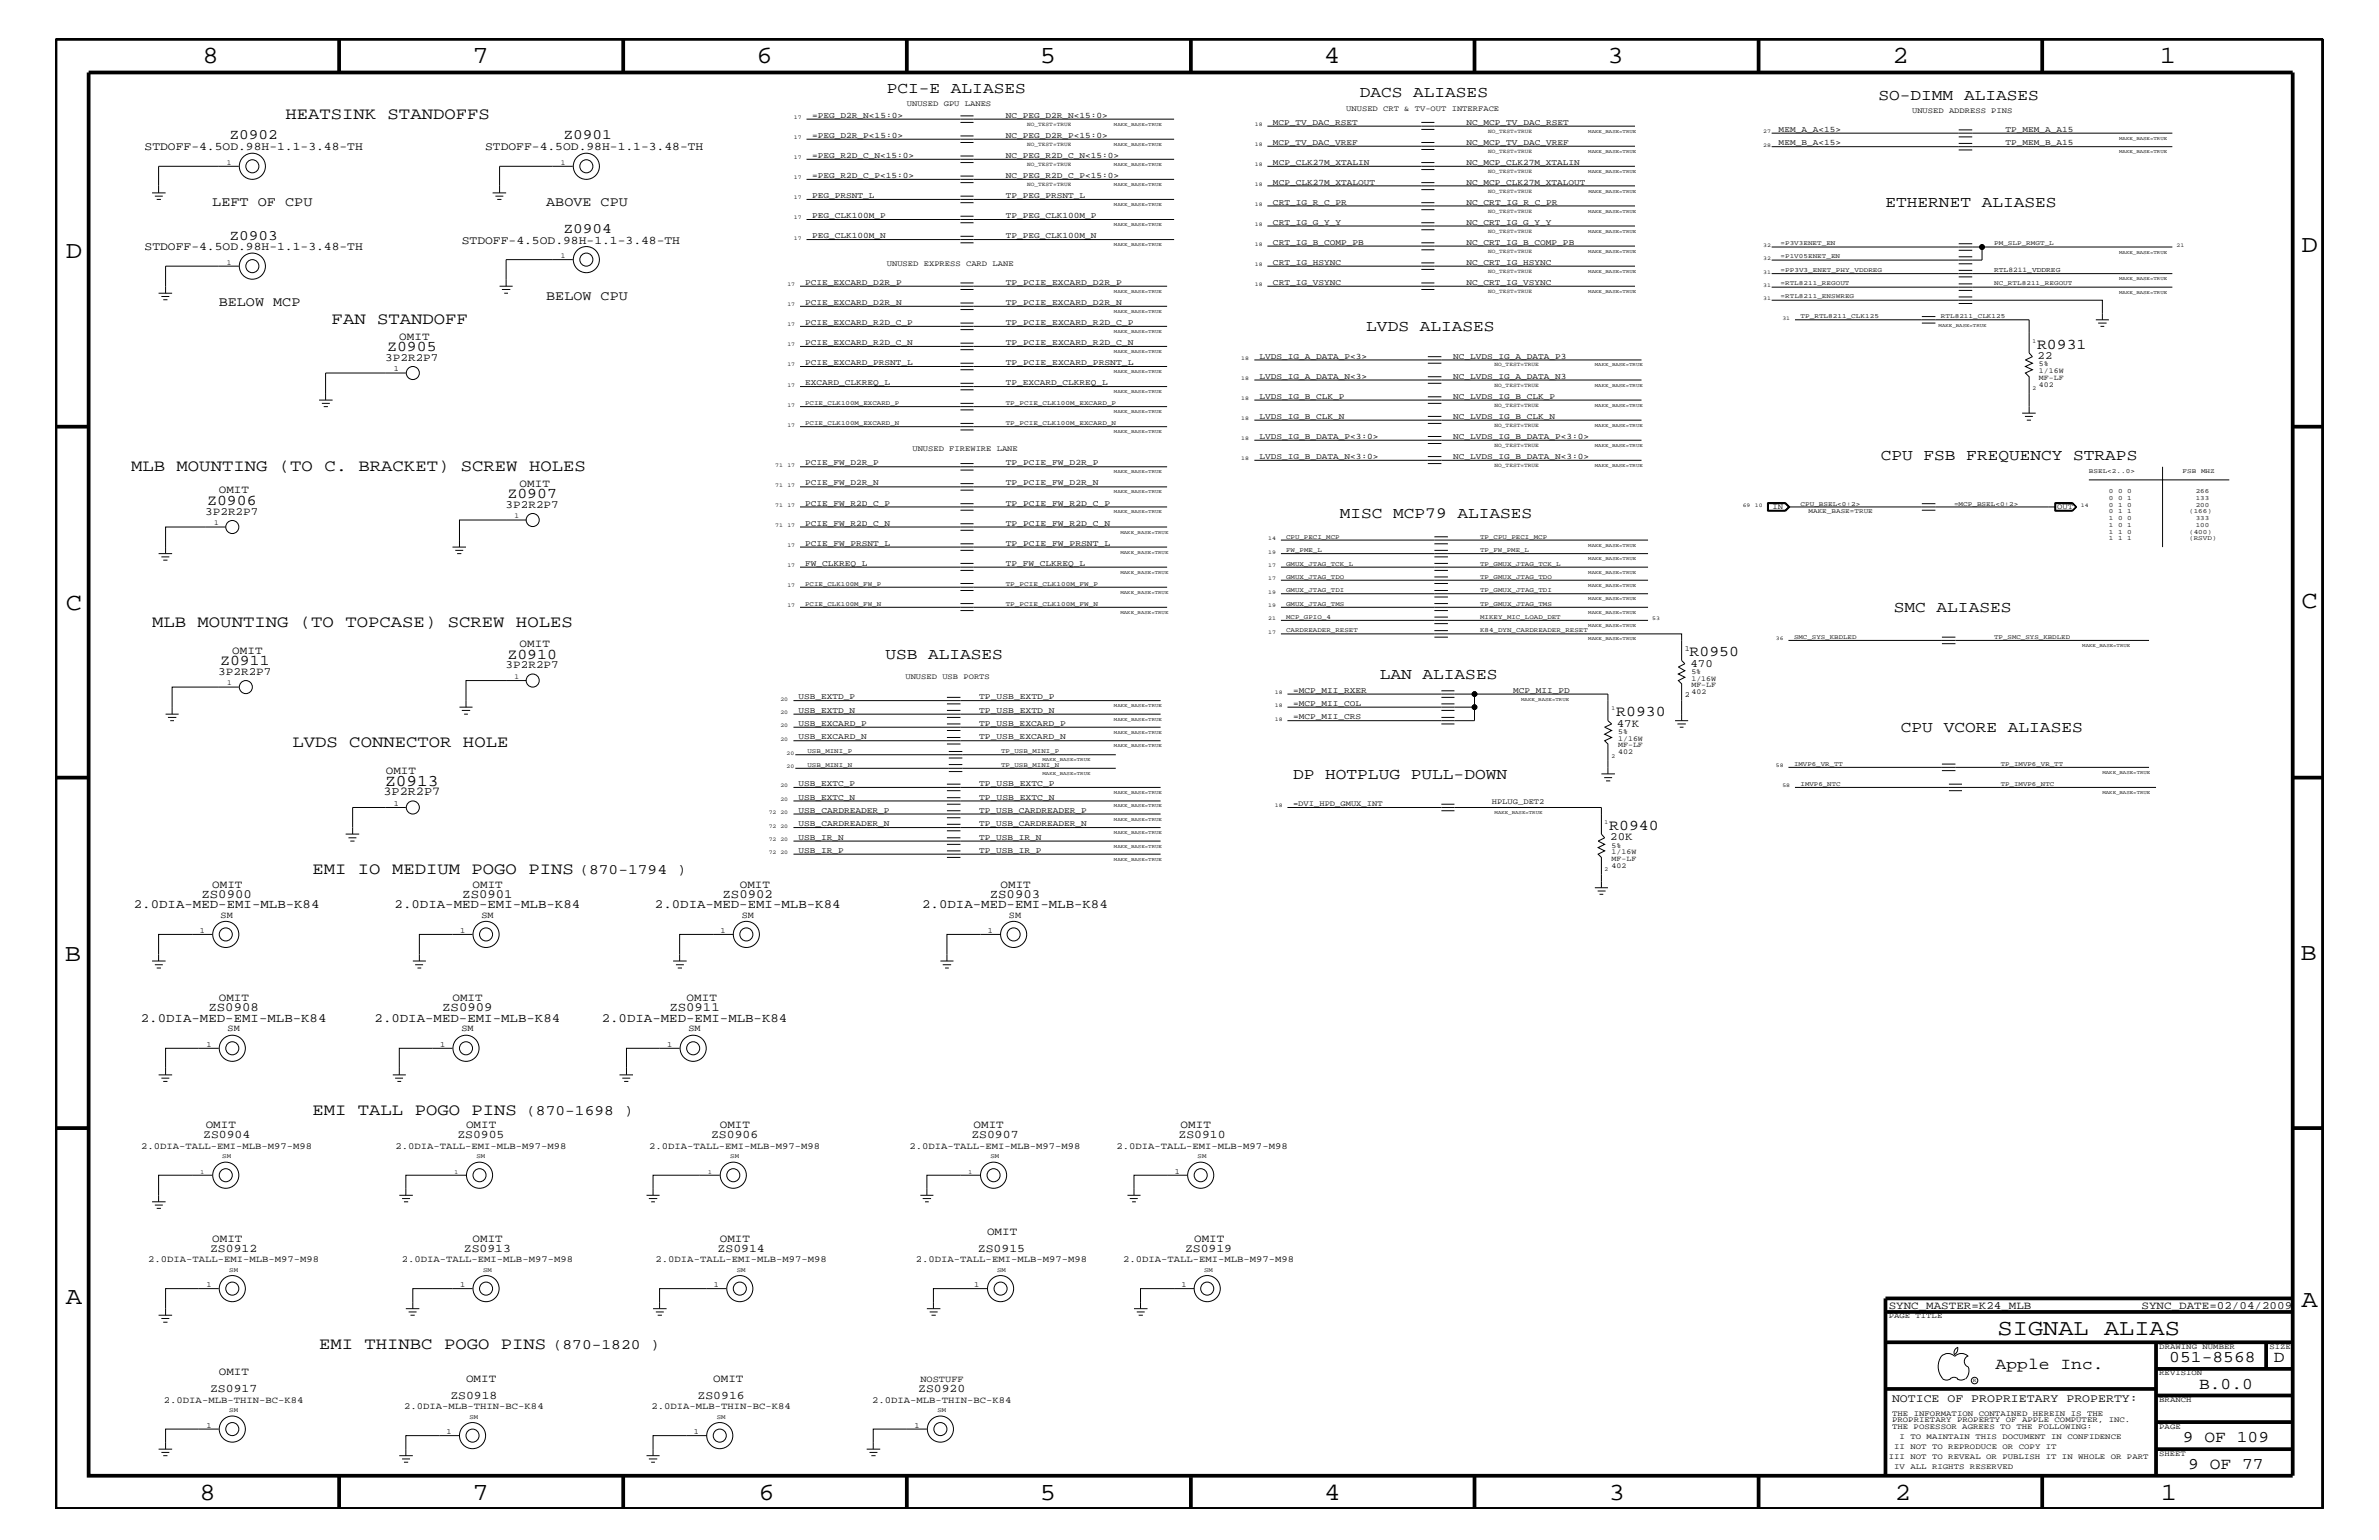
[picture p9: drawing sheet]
<svg xmlns="http://www.w3.org/2000/svg" width="432mm" height="279mm" viewBox="0 0 432 279" stroke-linecap="round" stroke-linejoin="round" font-family="sans-serif">
<defs><g id="words">
<g font-size="4.5">
<text x="36.7" y="11.5">8</text>
<text x="85.8" y="11.5">7</text>
<text x="137.3" y="11.5">6</text>
<text x="188.7" y="11.5">5</text>
<text x="240.3" y="11.5">4</text>
<text x="291.8" y="11.5">3</text>
<text x="343.5" y="11.5">2</text>
<text x="392" y="11.5">1</text>
<text x="11.9" y="46.8">D</text>
<text x="417.7" y="45.7">D</text>
<text x="11.9" y="110.6">C</text>
<text x="417.7" y="110.3">C</text>
<text x="11.8" y="174.3">B</text>
<text x="417.6" y="174.2">B</text>
<text x="11.9" y="236.7">A</text>
<text x="417.7" y="237.1">A</text>
<text x="36.2" y="272.1">8</text>
<text x="85.8" y="272.1">7</text>
<text x="137.7" y="272.1">6</text>
<text x="188.7" y="272.1">5</text>
<text x="240.4" y="272.1">4</text>
<text x="292" y="272.1">3</text>
<text x="343.9" y="272.1">2</text>
<text x="392.2" y="272.1">1</text>
</g>
<text font-size="4.1" x="362.6" y="242.3">SIGNAL ALIAS</text>
<g font-size="3">
<text x="51.8" y="21.6">HEATSINK STANDOFFS</text>
<text x="60.2" y="58.7">FAN STANDOFF</text>
<text x="23.8" y="85.4">MLB MOUNTING (TO C. BRACKET) SCREW HOLES</text>
<text x="27.6" y="113.7">MLB MOUNTING (TO TOPCASE) SCREW HOLES</text>
<text x="53.1" y="135.6">LVDS CONNECTOR HOLE</text>
<text x="69.9" y="142.5">Z0913</text>
<text x="56.7" y="158.6">EMI IO MEDIUM POGO PINS</text>
<text x="56.7" y="202.3">EMI TALL POGO PINS</text>
<text x="57.9" y="244.7">EMI THINBC POGO PINS</text>
<text x="362.2" y="248.4">Apple Inc.</text>
<text x="393.7" y="247.1">051-8568</text>
<text x="399.2" y="252">B.0.0</text>
<text x="412.7" y="247.1">D</text>
<text x="396.2" y="261.6">9 OF 109</text>
<text x="397.2" y="266.6">9 OF 77</text>
</g>
<g font-size="2.9">
<text x="161" y="16.8">PCI-E ALIASES</text>
<text x="246.8" y="17.6">DACS ALIASES</text>
<text x="341" y="18.1">SO-DIMM ALIASES</text>
<text x="342.2" y="37.5">ETHERNET ALIASES</text>
<text x="248" y="60.1">LVDS ALIASES</text>
<text x="341.4" y="83.5">CPU FSB FREQUENCY STRAPS</text>
<text x="243.2" y="94">MISC MCP79 ALIASES</text>
<text x="343.7" y="111">SMC ALIASES</text>
<text x="160.7" y="119.5">USB ALIASES</text>
<text x="250.4" y="123.1">LAN ALIASES</text>
<text x="345" y="132.8">CPU VCORE ALIASES</text>
<text x="234.7" y="141.3">DP HOTPLUG PULL-DOWN</text>
</g>
<g font-size="2.7">
<text x="70.3" y="63.7">Z0905</text>
<text x="369.7" y="63.4">R0931</text>
<text x="37.6" y="91.6">Z0906</text>
<text x="92.1" y="90.4">Z0907</text>
<text x="92.1" y="119.5">Z0910</text>
<text x="306.7" y="119.1">R0950</text>
<text x="40" y="120.7">Z0911</text>
<text x="293.4" y="130">R0930</text>
<text x="292.1" y="150.7">R0940</text>
</g>
<g font-size="2.6">
<text x="41.7" y="25.3">Z0902</text>
<text x="102.3" y="25.3">Z0901</text>
<text x="41.7" y="43.5">Z0903</text>
<text x="102.3" y="42.3">Z0904</text>
<text x="105.2" y="158.6">(870-1794 )</text>
<text x="95.5" y="202.3">(870-1698 )</text>
<text x="100.3" y="244.7">(870-1820 )</text>
</g>
<g font-size="2.5">
<text x="38.5" y="37.4">LEFT OF CPU</text>
<text x="99.1" y="37.4">ABOVE CPU</text>
<text x="39.7" y="55.6">BELOW MCP</text>
<text x="99.1" y="54.4">BELOW CPU</text>
</g>
<g font-size="2.3">
<text x="24.3" y="164.8">2.0DIA-MED-EMI-MLB-K84</text>
<text x="36.6" y="162.8">ZS0900</text>
<text x="71.6" y="164.8">2.0DIA-MED-EMI-MLB-K84</text>
<text x="83.9" y="162.8">ZS0901</text>
<text x="118.9" y="164.8">2.0DIA-MED-EMI-MLB-K84</text>
<text x="131.1" y="162.8">ZS0902</text>
<text x="167.4" y="164.8">2.0DIA-MED-EMI-MLB-K84</text>
<text x="179.7" y="162.8">ZS0903</text>
<text x="25.6" y="185.4">2.0DIA-MED-EMI-MLB-K84</text>
<text x="37.8" y="183.5">ZS0908</text>
<text x="68" y="185.4">2.0DIA-MED-EMI-MLB-K84</text>
<text x="80.3" y="183.5">ZS0909</text>
<text x="109.2" y="185.4">2.0DIA-MED-EMI-MLB-K84</text>
<text x="121.5" y="183.5">ZS0911</text>
</g>
<text font-size="2.2" x="69.6" y="144.3">3P2R2P7</text>
<g font-size="2.1">
<text x="26.2" y="27.2">STDOFF-4.5OD.98H-1.1-3.48-TH</text>
<text x="88.1" y="27.2">STDOFF-4.5OD.98H-1.1-3.48-TH</text>
<text x="26.2" y="45.4">STDOFF-4.5OD.98H-1.1-3.48-TH</text>
<text x="83.8" y="44.2">STDOFF-4.5OD.98H-1.1-3.48-TH</text>
<text x="36.9" y="206.5">ZS0904</text>
<text x="83" y="206.5">ZS0905</text>
<text x="129.1" y="206.5">ZS0906</text>
<text x="176.3" y="206.5">ZS0907</text>
<text x="213.9" y="206.5">ZS0910</text>
<text x="38.1" y="227.1">ZS0912</text>
<text x="84.2" y="227.1">ZS0913</text>
<text x="130.3" y="227.1">ZS0914</text>
<text x="177.5" y="227.1">ZS0915</text>
<text x="215.1" y="227.1">ZS0919</text>
<text x="38.1" y="252.6">ZS0917</text>
<text x="81.7" y="253.8">ZS0918</text>
<text x="126.6" y="253.8">ZS0916</text>
<text x="166.7" y="252.6">ZS0920</text>
<text x="343.4" y="254.4">NOTICE OF PROPRIETARY PROPERTY:</text>
</g>
<g font-size="2">
<text x="69.9" y="65.6">3P2R2P7</text>
<text x="72.5" y="61.7">OMIT</text>
<text x="369.8" y="65.1">22</text>
<text x="39.7" y="89.5">OMIT</text>
<text x="94.3" y="88.3">OMIT</text>
<text x="37.3" y="93.4">3P2R2P7</text>
<text x="91.8" y="92.2">3P2R2P7</text>
<text x="42.2" y="118.6">OMIT</text>
<text x="94.3" y="117.4">OMIT</text>
<text x="39.6" y="122.5">3P2R2P7</text>
<text x="91.8" y="121.3">3P2R2P7</text>
<text x="306.8" y="120.9">470</text>
<text x="293.5" y="131.9">47K</text>
<text x="70" y="140.4">OMIT</text>
<text x="292.3" y="152.4">20K</text>
<text x="38.5" y="161.1">OMIT</text>
<text x="85.8" y="161.1">OMIT</text>
<text x="134.3" y="161.1">OMIT</text>
<text x="181.6" y="161.1">OMIT</text>
<text x="39.7" y="181.6">OMIT</text>
<text x="82.1" y="181.6">OMIT</text>
<text x="124.6" y="181.6">OMIT</text>
<text x="37.3" y="204.7">OMIT</text>
<text x="84.6" y="204.7">OMIT</text>
<text x="130.6" y="204.7">OMIT</text>
<text x="176.7" y="204.7">OMIT</text>
<text x="214.3" y="204.7">OMIT</text>
<text x="38.5" y="225.3">OMIT</text>
<text x="85.8" y="225.3">OMIT</text>
<text x="130.6" y="225.3">OMIT</text>
<text x="179.2" y="224.1">OMIT</text>
<text x="216.7" y="225.3">OMIT</text>
<text x="342.8" y="237.4">SYNC_MASTER=K24_MLB</text>
<text x="388.7" y="237.4">SYNC_DATE=02/04/2009</text>
<text x="39.7" y="249.5">OMIT</text>
<text x="84.6" y="250.7">OMIT</text>
<text x="129.5" y="250.7">OMIT</text>
</g>
<g font-size="1.7">
<text x="40" y="166.5">SM</text>
<text x="87.4" y="166.5">SM</text>
<text x="134.6" y="166.5">SM</text>
<text x="183.1" y="166.5">SM</text>
<text x="41.3" y="187.1">SM</text>
<text x="83.7" y="187.1">SM</text>
<text x="125" y="187.1">SM</text>
<text x="25.6" y="208.5">2.0DIA-TALL-EMI-MLB-M97-M98</text>
<text x="71.8" y="208.5">2.0DIA-TALL-EMI-MLB-M97-M98</text>
<text x="117.8" y="208.5">2.0DIA-TALL-EMI-MLB-M97-M98</text>
<text x="165.1" y="208.5">2.0DIA-TALL-EMI-MLB-M97-M98</text>
<text x="202.6" y="208.5">2.0DIA-TALL-EMI-MLB-M97-M98</text>
<text x="26.9" y="229.1">2.0DIA-TALL-EMI-MLB-M97-M98</text>
<text x="72.9" y="229.1">2.0DIA-TALL-EMI-MLB-M97-M98</text>
<text x="119" y="229.1">2.0DIA-TALL-EMI-MLB-M97-M98</text>
<text x="166.2" y="229.1">2.0DIA-TALL-EMI-MLB-M97-M98</text>
<text x="203.8" y="229.1">2.0DIA-TALL-EMI-MLB-M97-M98</text>
<text x="167" y="250.7">NOSTUFF</text>
<text x="29.8" y="254.5">2.0DIA-MLB-THIN-BC-K84</text>
<text x="73.4" y="255.7">2.0DIA-MLB-THIN-BC-K84</text>
<text x="118.2" y="255.7">2.0DIA-MLB-THIN-BC-K84</text>
<text x="158.3" y="254.5">2.0DIA-MLB-THIN-BC-K84</text>
</g>
<g font-size="1.5">
<text x="147.4" y="21.4">=PEG_D2R_N&lt;15:0&gt;</text>
<text x="182.5" y="21.4">NC_PEG_D2R_N&lt;15:0&gt;</text>
<text x="231.1" y="22.6">MCP_TV_DAC_RSET</text>
<text x="266.2" y="22.6">NC_MCP_TV_DAC_RSET</text>
<text x="322.8" y="24">MEM_A_A&lt;15&gt;</text>
<text x="364" y="24">TP_MEM_A_A15</text>
<text x="147.4" y="25">=PEG_D2R_P&lt;15:0&gt;</text>
<text x="147.4" y="28.6">=PEG_R2D_C_N&lt;15:0&gt;</text>
<text x="182.5" y="28.6">NC_PEG_R2D_C_N&lt;15:0&gt;</text>
<text x="182.5" y="25">NC_PEG_D2R_P&lt;15:0&gt;</text>
<text x="231.1" y="26.3">MCP_TV_DAC_VREF</text>
<text x="231.1" y="29.9">MCP_CLK27M_XTALIN</text>
<text x="266.2" y="29.9">NC_MCP_CLK27M_XTALIN</text>
<text x="266.2" y="26.3">NC_MCP_TV_DAC_VREF</text>
<text x="322.8" y="26.4">MEM_B_A&lt;15&gt;</text>
<text x="364" y="26.4">TP_MEM_B_A15</text>
<text x="147.4" y="32.3">=PEG_R2D_C_P&lt;15:0&gt;</text>
<text x="147.4" y="35.9">PEG_PRSNT_L</text>
<text x="182.5" y="32.3">NC_PEG_R2D_C_P&lt;15:0&gt;</text>
<text x="182.5" y="35.9">TP_PEG_PRSNT_L</text>
<text x="231.1" y="33.6">MCP_CLK27M_XTALOUT</text>
<text x="266.2" y="33.6">NC_MCP_CLK27M_XTALOUT</text>
<text x="147.4" y="39.6">PEG_CLK100M_P</text>
<text x="182.5" y="39.6">TP_PEG_CLK100M_P</text>
<text x="231.1" y="40.8">CRT_IG_G_Y_Y</text>
<text x="231.1" y="37.2">CRT_IG_R_C_PR</text>
<text x="266.2" y="37.2">NC_CRT_IG_R_C_PR</text>
<text x="266.2" y="40.8">NC_CRT_IG_G_Y_Y</text>
<text x="147.4" y="43.2">PEG_CLK100M_N</text>
<text x="182.5" y="43.2">TP_PEG_CLK100M_N</text>
<text x="231.1" y="44.4">CRT_IG_B_COMP_PB</text>
<text x="266.2" y="44.4">NC_CRT_IG_B_COMP_PB</text>
<text x="146.1" y="51.7">PCIE_EXCARD_D2R_P</text>
<text x="182.5" y="51.7">TP_PCIE_EXCARD_D2R_P</text>
<text x="231.1" y="48">CRT_IG_HSYNC</text>
<text x="231.1" y="51.7">CRT_IG_VSYNC</text>
<text x="266.2" y="51.7">NC_CRT_IG_VSYNC</text>
<text x="266.2" y="48">NC_CRT_IG_HSYNC</text>
<text x="146.1" y="55.3">PCIE_EXCARD_D2R_N</text>
<text x="146.1" y="59">PCIE_EXCARD_R2D_C_P</text>
<text x="182.5" y="55.3">TP_PCIE_EXCARD_D2R_N</text>
<text x="182.5" y="59">TP_PCIE_EXCARD_R2D_C_P</text>
<text x="146.1" y="62.6">PCIE_EXCARD_R2D_C_N</text>
<text x="182.5" y="62.6">TP_PCIE_EXCARD_R2D_C_N</text>
<text x="228.6" y="65.1">LVDS_IG_A_DATA_P&lt;3&gt;</text>
<text x="263.7" y="65.1">NC_LVDS_IG_A_DATA_P3</text>
<text x="146.1" y="69.9">EXCARD_CLKREQ_L</text>
<text x="146.1" y="66.2">PCIE_EXCARD_PRSNT_L</text>
<text x="182.5" y="69.9">TP_EXCARD_CLKREQ_L</text>
<text x="182.5" y="66.2">TP_PCIE_EXCARD_PRSNT_L</text>
<text x="228.6" y="68.7">LVDS_IG_A_DATA_N&lt;3&gt;</text>
<text x="263.7" y="68.7">NC_LVDS_IG_A_DATA_N3</text>
<text x="228.6" y="72.3">LVDS_IG_B_CLK_P</text>
<text x="228.6" y="76">LVDS_IG_B_CLK_N</text>
<text x="263.7" y="76">NC_LVDS_IG_B_CLK_N</text>
<text x="263.7" y="72.3">NC_LVDS_IG_B_CLK_P</text>
<text x="228.6" y="79.6">LVDS_IG_B_DATA_P&lt;3:0&gt;</text>
<text x="228.6" y="83.3">LVDS_IG_B_DATA_N&lt;3:0&gt;</text>
<text x="263.7" y="79.6">NC_LVDS_IG_B_DATA_P&lt;3:0&gt;</text>
<text x="263.7" y="83.3">NC_LVDS_IG_B_DATA_N&lt;3:0&gt;</text>
<text x="146.1" y="84.4">PCIE_FW_D2R_P</text>
<text x="146.1" y="88.1">PCIE_FW_D2R_N</text>
<text x="182.5" y="88.1">TP_PCIE_FW_D2R_N</text>
<text x="182.5" y="84.4">TP_PCIE_FW_D2R_P</text>
<text x="146.1" y="91.7">PCIE_FW_R2D_C_P</text>
<text x="146.1" y="95.4">PCIE_FW_R2D_C_N</text>
<text x="182.5" y="91.7">TP_PCIE_FW_R2D_C_P</text>
<text x="182.5" y="95.4">TP_PCIE_FW_R2D_C_N</text>
<text x="146.1" y="99">PCIE_FW_PRSNT_L</text>
<text x="182.5" y="99">TP_PCIE_FW_PRSNT_L</text>
<text x="146.1" y="102.6">FW_CLKREQ_L</text>
<text x="182.5" y="102.6">TP_FW_CLKREQ_L</text>
<text x="234.7" y="125.7">=MCP_MII_RXER</text>
<text x="274.7" y="125.7">MCP_MII_PD</text>
<text x="144.9" y="126.9">USB_EXTD_P</text>
<text x="144.9" y="131.7">USB_EXCARD_P</text>
<text x="144.9" y="129.3">USB_EXTD_N</text>
<text x="177.7" y="129.3">TP_USB_EXTD_N</text>
<text x="177.7" y="131.7">TP_USB_EXCARD_P</text>
<text x="177.7" y="126.9">TP_USB_EXTD_P</text>
<text x="234.7" y="128">=MCP_MII_COL</text>
<text x="234.7" y="130.5">=MCP_MII_CRS</text>
<text x="144.9" y="134.1">USB_EXCARD_N</text>
<text x="177.7" y="134.1">TP_USB_EXCARD_N</text>
<text x="144.9" y="142.6">USB_EXTC_P</text>
<text x="177.7" y="142.6">TP_USB_EXTC_P</text>
<text x="144.9" y="147.5">USB_CARDREADER_P</text>
<text x="144.9" y="145.1">USB_EXTC_N</text>
<text x="144.9" y="149.9">USB_CARDREADER_N</text>
<text x="177.7" y="147.5">TP_USB_CARDREADER_P</text>
<text x="177.7" y="149.9">TP_USB_CARDREADER_N</text>
<text x="177.7" y="145.1">TP_USB_EXTC_N</text>
<text x="144.9" y="152.3">USB_IR_N</text>
<text x="144.9" y="154.7">USB_IR_P</text>
<text x="177.7" y="154.7">TP_USB_IR_P</text>
<text x="177.7" y="152.3">TP_USB_IR_N</text>
</g>
<g font-size="1.4">
<text x="164.6" y="19.2">UNUSED GPU LANES</text>
<text x="244.3" y="20.1">UNUSED CRT &amp; TV-OUT INTERFACE</text>
<text x="347" y="20.5">UNUSED ADDRESS PINS</text>
<text x="41.1" y="29.9">1</text>
<text x="101.8" y="29.9">1</text>
<text x="101.8" y="46.8">1</text>
<text x="41.1" y="48">1</text>
<text x="161" y="48.3">UNUSED EXPRESS CARD LANE</text>
<text x="71.5" y="67.3">1</text>
<text x="370.1" y="70.1">402</text>
<text x="370.1" y="68.9">MF-LF</text>
<text x="370.1" y="66.5">5%</text>
<text x="370.1" y="67.7">1/16W</text>
<text x="165.6" y="81.9">UNUSED FIREWIRE LANE</text>
<text x="38.9" y="95.2">1</text>
<text x="93.4" y="94">1</text>
<text x="321.7" y="92.3">IN</text>
<text x="373.4" y="92.3">OUT</text>
<text x="305.8" y="118.1">1</text>
<text x="41.2" y="124.3">1</text>
<text x="93.4" y="123.1">1</text>
<text x="164.3" y="123.1">UNUSED USB PORTS</text>
<text x="307" y="124.7">MF-LF</text>
<text x="307" y="122.3">5%</text>
<text x="307" y="123.5">1/16W</text>
<text x="307" y="125.9">402</text>
<text x="305.8" y="126.5">2</text>
<text x="293.7" y="135.6">MF-LF</text>
<text x="293.7" y="133.2">5%</text>
<text x="293.7" y="134.4">1/16W</text>
<text x="293.7" y="136.8">402</text>
<text x="71.5" y="146.2">1</text>
<text x="234.7" y="146.2">=DVI_HPD_GMUX_INT</text>
<text x="270.8" y="145.9">HPLUG_DET2</text>
<text x="292.5" y="155">1/16W</text>
<text x="292.5" y="153.8">5%</text>
<text x="292.5" y="157.4">402</text>
<text x="292.5" y="156.2">MF-LF</text>
<text x="36.3" y="169.3">1</text>
<text x="83.5" y="169.3">1</text>
<text x="130.8" y="169.3">1</text>
<text x="179.3" y="169.3">1</text>
<text x="37.5" y="189.9">1</text>
<text x="79.9" y="189.9">1</text>
<text x="121.1" y="189.9">1</text>
<text x="213.2" y="213">1</text>
<text x="37.5" y="233.5">1</text>
<text x="83.5" y="233.5">1</text>
<text x="129.6" y="233.5">1</text>
<text x="176.8" y="233.5">1</text>
<text x="214.4" y="233.5">1</text>
<text x="342.8" y="239.2">PAGE TITLE</text>
<text x="391.9" y="244.7">DRAWING NUMBER</text>
<text x="411.9" y="244.7">SIZE</text>
<text x="391.9" y="249.5">REVISION</text>
<text x="343.4" y="256.8">THE INFORMATION CONTAINED HEREIN IS THE</text>
<text x="391.9" y="254.4">BRANCH</text>
<text x="37.5" y="259">1</text>
<text x="81.1" y="260.2">1</text>
<text x="125.9" y="260.2">1</text>
<text x="166" y="259">1</text>
<text x="343.4" y="259.3">THE POSESSOR AGREES TO THE FOLLOWING:</text>
<text x="343.4" y="258">PROPRIETARY PROPERTY OF APPLE COMPUTER, INC.</text>
<text x="343.8" y="262.9">II NOT TO REPRODUCE OR COPY IT</text>
<text x="344.8" y="261.1">I TO MAINTAIN THIS DOCUMENT IN CONFIDENCE</text>
<text x="391.9" y="259.3">PAGE</text>
<text x="342.8" y="264.7">III NOT TO REVEAL OR PUBLISH IT IN WHOLE OR PART</text>
<text x="343.8" y="266.6">IV ALL RIGHTS RESERVED</text>
<text x="391.9" y="264.1">SHEET</text>
</g>
<text font-size="1.3" x="361.9" y="49.3">RTL8211_VDDREG</text>
<g font-size="1.2">
<text x="323.2" y="44.4">=P3V3ENET_EN</text>
<text x="323.2" y="46.8">=P1V05ENET_EN</text>
<text x="361.9" y="44.4">PM_SLP_RMGT_L</text>
<text x="323.2" y="49.3">=PP3V3_ENET_PHY_VDDREG</text>
<text x="323.2" y="51.7">=RTL8211_REGOUT</text>
<text x="361.9" y="51.7">NC_RTL8211_REGOUT</text>
<text x="323.2" y="54.1">=RTL8211_ENSWREG</text>
<text x="326.8" y="57.8">TP_RTL8211_CLK125</text>
<text x="352.3" y="57.8">RTL8211_CLK125</text>
<text x="146.1" y="77.2">PCIE_CLK100M_EXCARD_N</text>
<text x="146.1" y="73.5">PCIE_CLK100M_EXCARD_P</text>
<text x="182.5" y="77.2">TP_PCIE_CLK100M_EXCARD_N</text>
<text x="182.5" y="73.5">TP_PCIE_CLK100M_EXCARD_P</text>
<text x="379.1" y="85.9">BSEL&lt;2..0&gt;</text>
<text x="382.8" y="89.5">0</text>
<text x="384.4" y="89.5">0</text>
<text x="386.1" y="89.5">0</text>
<text x="396.2" y="85.9">FSB</text>
<text x="398.5" y="89.5">266</text>
<text x="399.5" y="85.9">MHZ</text>
<text x="326.8" y="91.7">CPU_BSEL&lt;0:2&gt;</text>
<text x="328.3" y="93.2">MAKE_BASE=TRUE</text>
<text x="354.7" y="91.7">=MCP_BSEL&lt;0:2&gt;</text>
<text x="382.8" y="95.6">1</text>
<text x="382.8" y="94.3">1</text>
<text x="382.8" y="93.2">0</text>
<text x="382.8" y="92">0</text>
<text x="382.8" y="90.7">0</text>
<text x="384.4" y="95.6">0</text>
<text x="384.4" y="94.3">0</text>
<text x="384.4" y="93.2">1</text>
<text x="384.4" y="92">1</text>
<text x="384.4" y="90.7">0</text>
<text x="386.1" y="95.6">1</text>
<text x="386.1" y="94.3">0</text>
<text x="386.1" y="93.2">1</text>
<text x="386.1" y="92">0</text>
<text x="386.1" y="90.7">1</text>
<text x="397.3" y="93.2">(166)</text>
<text x="398.5" y="92">200</text>
<text x="398.5" y="94.3">333</text>
<text x="398.5" y="90.7">133</text>
<text x="398.5" y="95.6">100</text>
<text x="233.4" y="100.2">FW_PME_L</text>
<text x="233.4" y="97.7">CPU_PECI_MCP</text>
<text x="268.6" y="100.2">TP_FW_PME_L</text>
<text x="268.6" y="97.7">TP_CPU_PECI_MCP</text>
<text x="382.8" y="96.8">1</text>
<text x="382.8" y="98">1</text>
<text x="384.4" y="96.8">1</text>
<text x="384.4" y="98">1</text>
<text x="386.1" y="96.8">0</text>
<text x="386.1" y="98">1</text>
<text x="397.3" y="96.8">(400)</text>
<text x="397.3" y="98">(RSVD)</text>
<text x="146.1" y="106.3">PCIE_CLK100M_FW_P</text>
<text x="182.5" y="106.3">TP_PCIE_CLK100M_FW_P</text>
<text x="233.4" y="102.6">GMUX_JTAG_TCK_L</text>
<text x="233.4" y="107.5">GMUX_JTAG_TDI</text>
<text x="233.4" y="105">GMUX_JTAG_TDO</text>
<text x="268.6" y="107.5">TP_GMUX_JTAG_TDI</text>
<text x="268.6" y="102.6">TP_GMUX_JTAG_TCK_L</text>
<text x="268.6" y="105">TP_GMUX_JTAG_TDO</text>
<text x="146.1" y="109.9">PCIE_CLK100M_FW_N</text>
<text x="182.5" y="109.9">TP_PCIE_CLK100M_FW_N</text>
<text x="233.4" y="109.9">GMUX_JTAG_TMS</text>
<text x="233.4" y="112.3">MCP_GPIO_4</text>
<text x="268.6" y="112.3">MIKEY_MIC_LOAD_DET</text>
<text x="268.6" y="109.9">TP_GMUX_JTAG_TMS</text>
<text x="233.4" y="114.8">CARDREADER_RESET</text>
<text x="268.6" y="114.8">K84_DYN_CARDREADER_RESET</text>
<text x="325.6" y="115.9">SMC_SYS_KBDLED</text>
<text x="361.9" y="115.9">TP_SMC_SYS_KBDLED</text>
<text x="146.6" y="136.7">USB_MINI_P</text>
<text x="181.7" y="136.7">TP_USB_MINI_P</text>
<text x="146.6" y="139.1">USB_MINI_N</text>
<text x="181.7" y="139.1">TP_USB_MINI_N</text>
<text x="325.6" y="139">IMVP6_VR_TT</text>
<text x="326.8" y="142.6">IMVP6_NTC</text>
<text x="363.1" y="142.6">TP_IMVP6_NTC</text>
<text x="363.1" y="139">TP_IMVP6_VR_TT</text>
<text x="40.3" y="210.2">SM</text>
<text x="86.5" y="210.2">SM</text>
<text x="132.5" y="210.2">SM</text>
<text x="179.8" y="210.2">SM</text>
<text x="217.4" y="210.2">SM</text>
<text x="41.6" y="230.7">SM</text>
<text x="87.7" y="230.7">SM</text>
<text x="133.7" y="230.7">SM</text>
<text x="181" y="230.7">SM</text>
<text x="218.6" y="230.7">SM</text>
<text x="41.6" y="256.2">SM</text>
<text x="85.2" y="257.4">SM</text>
<text x="130.1" y="257.4">SM</text>
<text x="170.1" y="256.2">SM</text>
</g>
<g font-size="1.1">
<text x="368.9" y="62.3">1</text>
<text x="368.9" y="70.7">2</text>
<text x="292.5" y="128.9">1</text>
<text x="292.5" y="137.4">2</text>
<text x="291.3" y="149.5">1</text>
<text x="291.3" y="158">2</text>
<text x="36.4" y="213">1</text>
<text x="82.5" y="213">1</text>
<text x="128.5" y="213">1</text>
<text x="175.8" y="213">1</text>
</g>
<g font-size="1">
<text x="144.1" y="21.6">17</text>
<text x="186.4" y="22.9">NO_TEST=TRUE</text>
<text x="227.8" y="22.9">18</text>
<text x="144.1" y="25.3">17</text>
<text x="144.1" y="28.9">17</text>
<text x="186.4" y="26.5">NO_TEST=TRUE</text>
<text x="227.8" y="26.5">18</text>
<text x="270.1" y="27.7">NO_TEST=TRUE</text>
<text x="270.1" y="24.1">NO_TEST=TRUE</text>
<text x="320" y="26.6">28</text>
<text x="320" y="24.2">27</text>
<text x="144.1" y="32.5">17</text>
<text x="186.4" y="33.7">NO_TEST=TRUE</text>
<text x="186.4" y="30.2">NO_TEST=TRUE</text>
<text x="227.8" y="33.7">18</text>
<text x="227.8" y="30.2">18</text>
<text x="270.1" y="35">NO_TEST=TRUE</text>
<text x="270.1" y="31.4">NO_TEST=TRUE</text>
<text x="144.1" y="39.8">17</text>
<text x="144.1" y="36.2">17</text>
<text x="227.8" y="41">18</text>
<text x="227.8" y="37.4">18</text>
<text x="270.1" y="38.6">NO_TEST=TRUE</text>
<text x="144.1" y="43.5">17</text>
<text x="227.8" y="44.6">18</text>
<text x="270.1" y="42.3">NO_TEST=TRUE</text>
<text x="270.1" y="45.9">NO_TEST=TRUE</text>
<text x="320" y="47.2">32</text>
<text x="320" y="44.8">32</text>
<text x="395.1" y="44.8">21</text>
<text x="142.9" y="51.9">17</text>
<text x="227.8" y="48.3">18</text>
<text x="227.8" y="51.9">18</text>
<text x="270.1" y="53.2">NO_TEST=TRUE</text>
<text x="270.1" y="49.6">NO_TEST=TRUE</text>
<text x="320" y="52.1">31</text>
<text x="320" y="49.6">31</text>
<text x="142.9" y="55.6">17</text>
<text x="142.9" y="59.2">17</text>
<text x="320" y="54.5">31</text>
<text x="323.5" y="58">31</text>
<text x="142.9" y="62.9">17</text>
<text x="225.3" y="65.3">18</text>
<text x="142.9" y="70.1">17</text>
<text x="142.9" y="66.5">17</text>
<text x="225.3" y="68.9">18</text>
<text x="271.3" y="70.1">NO_TEST=TRUE</text>
<text x="271.3" y="66.5">NO_TEST=TRUE</text>
<text x="142.9" y="77.4">17</text>
<text x="142.9" y="73.8">17</text>
<text x="225.3" y="72.6">18</text>
<text x="225.3" y="76.2">18</text>
<text x="271.3" y="77.4">NO_TEST=TRUE</text>
<text x="271.3" y="73.8">NO_TEST=TRUE</text>
<text x="225.3" y="79.9">18</text>
<text x="225.3" y="83.5">18</text>
<text x="271.3" y="81.1">NO_TEST=TRUE</text>
<text x="140.7" y="84.7">71</text>
<text x="140.7" y="88.3">71</text>
<text x="142.9" y="84.7">17</text>
<text x="142.9" y="88.3">17</text>
<text x="271.3" y="84.7">NO_TEST=TRUE</text>
<text x="140.7" y="92">71</text>
<text x="140.7" y="95.6">71</text>
<text x="142.9" y="92">17</text>
<text x="142.9" y="95.6">17</text>
<text x="316.3" y="92">69</text>
<text x="318.5" y="92">10</text>
<text x="377.7" y="92">14</text>
<text x="142.9" y="99.3">17</text>
<text x="230.2" y="100.4">19</text>
<text x="230.2" y="98">14</text>
<text x="142.9" y="106.5">17</text>
<text x="142.9" y="102.9">17</text>
<text x="230.2" y="107.7">19</text>
<text x="230.2" y="105.3">17</text>
<text x="230.2" y="102.9">17</text>
<text x="142.9" y="110.2">17</text>
<text x="230.2" y="110.2">19</text>
<text x="230.2" y="112.6">21</text>
<text x="299.9" y="112.6">53</text>
<text x="230.2" y="115">17</text>
<text x="322.3" y="116.2">36</text>
<text x="231.4" y="125.9">18</text>
<text x="141.6" y="127.1">20</text>
<text x="141.6" y="131.9">20</text>
<text x="141.6" y="129.6">20</text>
<text x="231.4" y="128.3">18</text>
<text x="231.4" y="130.8">18</text>
<text x="141.6" y="134.4">20</text>
<text x="142.7" y="136.9">20</text>
<text x="141.6" y="142.9">20</text>
<text x="142.7" y="139.4">20</text>
<text x="322.3" y="139.2">58</text>
<text x="323.5" y="142.9">58</text>
<text x="139.5" y="147.7">72 20</text>
<text x="141.6" y="145.3">20</text>
<text x="231.4" y="146.5">18</text>
<text x="139.5" y="152.6">72 20</text>
<text x="139.5" y="150.1">72 20</text>
<text x="139.5" y="155">72 20</text>
<text x="358.1" y="250.7">R</text>
</g>
<g font-size=".9">
<text x="202.2" y="22.9">MAKE_BASE=TRUE</text>
<text x="202.2" y="26.5">MAKE_BASE=TRUE</text>
<text x="288.3" y="27.7">MAKE_BASE=TRUE</text>
<text x="288.3" y="24.1">MAKE_BASE=TRUE</text>
<text x="384.6" y="25.4">MAKE_BASE=TRUE</text>
<text x="384.6" y="27.8">MAKE_BASE=TRUE</text>
<text x="202.2" y="33.7">MAKE_BASE=TRUE</text>
<text x="202.2" y="30.2">MAKE_BASE=TRUE</text>
<text x="288.3" y="31.4">MAKE_BASE=TRUE</text>
<text x="288.3" y="35">MAKE_BASE=TRUE</text>
<text x="202.2" y="41">MAKE_BASE=TRUE</text>
<text x="202.2" y="37.4">MAKE_BASE=TRUE</text>
<text x="288.3" y="38.6">MAKE_BASE=TRUE</text>
<text x="202.2" y="44.6">MAKE_BASE=TRUE</text>
<text x="288.3" y="42.3">MAKE_BASE=TRUE</text>
<text x="288.3" y="45.9">MAKE_BASE=TRUE</text>
<text x="384.6" y="46">MAKE_BASE=TRUE</text>
<text x="202.2" y="53.2">MAKE_BASE=TRUE</text>
<text x="288.3" y="49.6">MAKE_BASE=TRUE</text>
<text x="288.3" y="53.2">MAKE_BASE=TRUE</text>
<text x="384.6" y="50.8">MAKE_BASE=TRUE</text>
<text x="384.6" y="53.3">MAKE_BASE=TRUE</text>
<text x="202.2" y="56.8">MAKE_BASE=TRUE</text>
<text x="351.9" y="59.4">MAKE_BASE=TRUE</text>
<text x="202.2" y="64">MAKE_BASE=TRUE</text>
<text x="202.2" y="60.4">MAKE_BASE=TRUE</text>
<text x="202.2" y="67.7">MAKE_BASE=TRUE</text>
<text x="202.2" y="71.3">MAKE_BASE=TRUE</text>
<text x="289.5" y="70.1">MAKE_BASE=TRUE</text>
<text x="289.5" y="66.5">MAKE_BASE=TRUE</text>
<text x="202.2" y="75">MAKE_BASE=TRUE</text>
<text x="289.5" y="77.4">MAKE_BASE=TRUE</text>
<text x="289.5" y="73.8">MAKE_BASE=TRUE</text>
<text x="202.2" y="78.6">MAKE_BASE=TRUE</text>
<text x="289.5" y="81.1">MAKE_BASE=TRUE</text>
<text x="202.2" y="89.5">MAKE_BASE=TRUE</text>
<text x="202.2" y="85.9">MAKE_BASE=TRUE</text>
<text x="289.5" y="84.7">MAKE_BASE=TRUE</text>
<text x="202.2" y="93.2">MAKE_BASE=TRUE</text>
<text x="203.4" y="100.4">MAKE_BASE=TRUE</text>
<text x="203.4" y="96.8">MAKE_BASE=TRUE</text>
<text x="288.3" y="101.6">MAKE_BASE=TRUE</text>
<text x="288.3" y="99.3">MAKE_BASE=TRUE</text>
<text x="203.4" y="107.7">MAKE_BASE=TRUE</text>
<text x="203.4" y="104.1">MAKE_BASE=TRUE</text>
<text x="288.3" y="104.1">MAKE_BASE=TRUE</text>
<text x="288.3" y="106.5">MAKE_BASE=TRUE</text>
<text x="203.4" y="111.4">MAKE_BASE=TRUE</text>
<text x="288.3" y="113.7">MAKE_BASE=TRUE</text>
<text x="288.3" y="108.9">MAKE_BASE=TRUE</text>
<text x="288.3" y="111.4">MAKE_BASE=TRUE</text>
<text x="288.3" y="116.2">MAKE_BASE=TRUE</text>
<text x="378" y="117.4">MAKE_BASE=TRUE</text>
<text x="202.2" y="130.8">MAKE_BASE=TRUE</text>
<text x="202.2" y="128.3">MAKE_BASE=TRUE</text>
<text x="276.1" y="127.1">MAKE_BASE=TRUE</text>
<text x="202.2" y="133.2">MAKE_BASE=TRUE</text>
<text x="202.2" y="135.6">MAKE_BASE=TRUE</text>
<text x="189.2" y="140.6">MAKE_BASE=TRUE</text>
<text x="189.2" y="138.1">MAKE_BASE=TRUE</text>
<text x="381.6" y="140.4">MAKE_BASE=TRUE</text>
<text x="202.2" y="149">MAKE_BASE=TRUE</text>
<text x="202.2" y="146.5">MAKE_BASE=TRUE</text>
<text x="202.2" y="144">MAKE_BASE=TRUE</text>
<text x="271.3" y="147.7">MAKE_BASE=TRUE</text>
<text x="381.6" y="144">MAKE_BASE=TRUE</text>
<text x="202.2" y="151.3">MAKE_BASE=TRUE</text>
<text x="202.2" y="153.8">MAKE_BASE=TRUE</text>
<text x="202.2" y="156.2">MAKE_BASE=TRUE</text>
</g>
</g></defs>
<g fill="none" stroke="#000" stroke-width=".18">
<path d="M27.6 35h2.5M28.1 35.6h1.4M28.4 36.2h.8M43.3 30.2h-14.5v4.8M89.4 35h2.5M89.9 35.6h1.5M90.3 36.2h.7M104 30.2h-13.3v4.8M146.4 25.3h66.7M146.4 32.5h66.7M146.4 36.2h66.7M146.4 21.6h66.7"/>
<path d="M146.4 39.8h66.7M146.4 28.9h66.7M174.3 25.9h2.4M174.3 24.7h2.4M174.3 33.1h2.4M174.3 31.9h2.4M174.3 35.6h2.4M174.3 22.2h2.4M174.3 21h2.4M174.3 36.8h2.4M174.3 39.2h2.4M174.3 29.5h2.4"/>
<path d="M174.3 28.3h2.4M230 30.2h66.8M230 33.7h66.8M230 37.4h66.8M230 26.5h66.8M230 22.9h66.8M258 25.9h2.4M258 33.1h2.4M258 22.2h2.4M258 36.8h2.4M258 29.5h2.4M258 34.4h2.4"/>
<path d="M258 38h2.4M258 30.8h2.4M258 27.1h2.4M258 23.5h2.4M321.6 24.2h72.7M321.6 26.6h72.7M355.5 24.8h2.5M355.5 23.6h2.5M355.5 27.2h2.5M355.5 26h2.5M28.8 53.2h2.4M29.3 53.8h1.4"/>
<path d="M29.6 54.4h.8M43.3 48.3h-13.2v4.9M90.7 51.9h2.3M91.1 52.5h1.5M91.5 53.2h.7M104 47.1h-12.1v4.8M145.2 51.9h66.6M145.2 55.6h66.6M145.2 59.2h66.6M146.4 43.5h66.7M174.3 52.5h2.4M174.3 56.2h2.4"/>
<path d="M174.3 55h2.4M174.3 51.3h2.4M174.3 40.4h2.4M174.3 44.1h2.4M174.3 42.9h2.4M174.3 59.8h2.4M174.3 58.6h2.4M230 51.9h66.8M230 48.3h66.8M230 44.6h66.8M230 41h66.8M258 52.5h2.4"/>
<path d="M258 51.3h2.4M258 40.4h2.4M258 44.1h2.4M258 45.3h2.4M258 48.9h2.4M258 47.7h2.4M258 41.7h2.4M321.6 54.5h60v3.5M321.6 44.8h38.1v2.4h-38.1M321.6 52.1h72.7M321.6 49.6h72.7M325.8 58h42.5v6l.6 .7-1.3 .6 1.3 .6-1.3 .6 1.3 .6-1.3 .6 .7 .7v6.6"/>
<path d="M348.8 58.6h2.5M348.8 57.4h2.5M355.5 45.4h2.5M355.5 44.2h2.5M355.5 47.9h2.5M355.5 46.6h2.5M355.5 55.1h2.5M355.5 53.9h2.5M355.5 52.7h2.5M355.5 51.5h2.5M355.5 50.2h2.5M355.5 49.1h2.5"/>
<path d="M359.7 44.8h34.6M380.4 58h2.4M380.8 58.6h1.6M381.3 59.2h.6M57.9 72.6h2.5M58.4 73.2h1.5M58.8 73.8h.7M73.7 67.7h-14.6v4.9M145.2 70.1h66.6M145.2 66.5h66.6M145.2 73.8h66.6M145.2 77.4h66.6"/>
<path d="M145.2 62.9h66.6M174.3 70.7h2.4M174.3 69.5h2.4M174.3 67.1h2.4M174.3 65.9h2.4M174.3 74.4h2.4M174.3 73.2h2.4M174.3 78h2.4M174.3 76.8h2.4M174.3 63.4h2.4M174.3 62.3h2.4M227.7 79.9h70.2"/>
<path d="M227.7 76.2h70.2M227.7 65.3h70.2M227.7 72.6h70.2M227.7 68.9h70.2M259.2 69.5h2.4M259.2 65.9h2.4M259.2 73.2h2.4M259.2 76.8h2.4M259.2 79.2h2.4M259.2 75.6h2.4M259.2 64.7h2.4M259.2 72h2.4"/>
<path d="M259.2 68.4h2.4M367 75h2.5M367.5 75.6h1.5M367.9 76.2h.7M41 95.6h-10.9v4.8M82.1 99.3h2.5M82.6 99.9h1.5M95.5 94.3h-12.1v5M145.2 92h66.6M145.2 99.3h66.6M145.2 95.6h66.6M145.2 84.7h66.6"/>
<path d="M145.2 88.3h66.6M174.3 92.6h2.4M174.3 91.4h2.4M174.3 84.1h2.4M174.3 99.9h2.4M174.3 98.7h2.4M174.3 85.3h2.4M174.3 88.9h2.4M174.3 87.7h2.4M174.3 96.2h2.4M174.3 95h2.4M227.7 83.5h70.2"/>
<path d="M232.5 98h66.6M259.2 84.1h2.4M259.2 82.8h2.4M259.2 80.5h2.4M260.4 99.9h2.4M260.4 98.7h2.4M260.4 97.4h2.4M320.8 91.2h3.3l.8 .8-.8 .7h-3.3zM320.9 91.2v1.5h3.1M321 92.7v-1.4h3l.7 .7-.7 .7M321 91.4h3l.6 .6M324 91.2l.8 .8-.8 .7"/>
<path d="M324.6 92l-.6 .6h-3M324.6 92h48.5M348.8 92.6h2.5M348.8 91.4h2.5M373 91.2h3.2l.7 .8-.7 .7h-3.2zM373 91.2v1.5h3.2l.7-.7M373 91.3h3.2l.7 .7M373.1 91.4h3.1l.6 .6-.6 .6h-3.1zM376.2 91.2l.7 .8M379.1 87.1h25.5M392.5 84.7v14.6M28.8 100.4h2.4"/>
<path d="M29.3 101h1.4M29.6 101.6h.8M83 100.4h.7M145.2 102.9h66.6M145.2 110.2h66.6M145.2 106.5h66.6M174.3 103.5h2.4M174.3 102.2h2.4M174.3 105.9h2.4M174.3 110.8h2.4M174.3 109.5h2.4M174.3 107.1h2.4"/>
<path d="M232.5 115h72.7v4.8l.6 .6-1.2 .6 1.2 .7-1.2 .6 1.2 .6-1.2 .6 .6 .6v6.7M232.5 102.9h66.6M232.5 105.3h66.6M232.5 110.2h66.6M232.5 107.7h66.6M232.5 100.4h66.6M232.5 112.6h66.6M260.4 103.5h2.4M260.4 102.2h2.4M260.4 105.9h2.4M260.4 104.7h2.4M260.4 110.8h2.4"/>
<path d="M260.4 109.5h2.4M260.4 108.3h2.4M260.4 107.1h2.4M260.4 101h2.4M260.4 115.6h2.4M260.4 113.1h2.4M260.4 112h2.4M260.4 114.4h2.4M324.6 116.2h65.5M352.5 116.8h2.4M352.5 115.6h2.4M30.1 129.6h2.3"/>
<path d="M30.5 130.2h1.5M30.9 130.8h.7M43.3 124.7h-12.1v4.9M83.4 128.3h2.4M83.8 128.9h1.5M84.2 129.6h.7M95.5 123.5h-10.9v4.8M144 129.6h66.7M144 127.1h66.7M144 131.9h66.7M144 134.4h66.7M144.4 136.9h58.1"/>
<path d="M144.4 139.4h58.1M171.9 130.2h2.4M171.9 128.9h2.4M171.9 127.7h2.4M171.9 126.5h2.4M171.9 132.5h2.4M171.9 131.3h2.4M171.9 135h2.4M171.9 133.8h2.4M172.2 137.5h2.5M172.2 136.3h2.5M172.2 140h2.5"/>
<path d="M172.2 138.7h2.5M233.7 128.3h33.9v2.5h-33.9M233.7 125.9h33.9v2.4M261.6 130.2h2.4M261.6 128.9h2.4M261.6 127.7h2.4M261.6 126.5h2.4M261.6 131.3h2.4M261.6 125.3h2.4M267.6 125.9h24.2v4.9l.7 .5-1.2 .6 1.2 .6-1.2 .7 1.2 .6-1.2 .6 .5 .6v5.4M304 130.8h2.4M304.5 131.3h1.5"/>
<path d="M304.9 131.9h.7M324.6 139.2h65.5M352.5 139.8h2.4M352.5 138.6h2.4M62.7 151.3h2.5M63.2 152h1.5M63.6 152.6h.7M73.7 146.5h-9.7v4.8M144 142.9h66.7M144 145.3h66.7M144 152.6h66.7M144 147.7h66.7"/>
<path d="M144 150.1h66.7M144 155h66.7M171.9 147.1h2.4M171.9 145.9h2.4M171.9 143.5h2.4M171.9 142.3h2.4M171.9 144.7h2.4M171.9 152h2.4M171.9 148.4h2.4M171.9 150.7h2.4M171.9 149.5h2.4M171.9 153.2h2.4"/>
<path d="M171.9 155.6h2.4M171.9 154.4h2.4M233.7 146.5h57v4.8l.6 .7-1.2 .6 1.2 .6-1.2 .6 1.2 .6-1.2 .6 .6 .6v5.5M261.6 147.1h2.4M261.6 145.9h2.4M290.7 140.4h2.4M291.2 141.1h1.4M291.5 141.7h.8M325.8 142.9h65.5M353.7 143.5h2.4M353.7 142.3h2.4M27.6 174.4h2.5"/>
<path d="M28.1 175h1.4M28.4 175.6h.8M38.5 169.5h-9.7v4.9M74.9 174.4h2.4M75.4 175h1.4M75.8 175.6h.7M85.8 169.5h-9.7v4.9M122.2 174.4h2.4M122.7 175h1.4M123 175.6h.8M133.1 169.5h-9.7v4.9M170.7 174.4h2.4"/>
<path d="M171.1 175h1.5M171.5 175.6h.7M181.6 169.5h-9.7v4.9M289.5 161.1h2.3M290 161.7h1.4M290.3 162.2h.7M28.8 195h2.4M29.3 195.6h1.4M29.6 196.2h.8M39.7 190.2h-9.6v4.8M71.3 195h2.4M71.7 195.6h1.5"/>
<path d="M72.1 196.2h.7M82.1 190.2h-9.6v4.8M112.4 195h2.5M112.9 195.6h1.5M113.3 196.2h.7M123.4 190.2h-9.7v4.8M27.6 218h2.5M28.1 218.6h1.4M28.4 219.2h.8M38.5 213.2h-9.7v4.8M72.5 216.9h2.4M73 217.5h1.4"/>
<path d="M73.3 218h.8M84.6 213.2h-10.9v3.7M117.3 216.9h2.4M117.8 217.5h1.5M118.2 218h.7M130.6 213.2h-12.1v3.7M167 216.9h2.4M167.5 217.5h1.5M167.9 218h.7M178 213.2h-9.8v3.7M204.6 216.9h2.4M205.1 217.5h1.4"/>
<path d="M205.5 218h.7M215.5 213.2h-9.7v3.7M28.8 238.6h2.4M29.3 239.2h1.4M29.6 239.9h.8M39.7 233.8h-9.6v4.8M73.7 237.4h2.4M74.2 238h1.4M74.5 238.6h.8M85.8 233.8h-10.9v3.6M118.5 237.4h2.5M119 238h1.5"/>
<path d="M119.4 238.6h.7M131.8 233.8h-12.1v3.6M168.2 237.4h2.5M168.7 238h1.5M169.1 238.6h.7M179.2 233.8h-9.8v3.6M205.8 237.4h2.5M206.3 238h1.5M206.7 238.6h.7M216.7 233.8h-9.7v3.6M39.7 259.3h-9.6v3.6M168.2 259.3h-9.7v3.6"/>
<path d="M352.3 246.1a1.69 1.69 0 0 1 2.5 0 1.72 1.72 0 0 1 2.4 0M352.4 246a3.2 3.2 0 0 0 .4 4.3l.8 .1 .4-.2M354 250.2l.7-.3 .7 .3M355.2 250.2l.7 .2 .7-.2M355.3 244.4v.3a1.18 1.18 0 0 1-.6 1.1M355.4 244.4a.99 .99 0 0 0-.6 1.4M357.2 246a1.04 1.04 0 0 0-.7 1 1.04 1.04 0 0 0 .7 1M357.3 248l.1 .7a2.11 2.11 0 0 1-.6 1.5M28.8 262.9h2.4M29.3 263.5h1.4M29.6 264.1h.8M72.5 264.1h2.4"/>
<path d="M73 264.7h1.4M73.3 265.3h.8M83.4 260.5h-9.7v3.6M117.3 264.1h2.4M117.8 264.7h1.5M118.2 265.3h.7M128.3 260.5h-9.8v3.6M157.3 262.9h2.5M157.8 263.5h1.5M158.2 264.1h.7"/>
<circle cx="45.8" cy="30.2" r="2.37"/>
<circle cx="45.8" cy="30.2" r="1.19"/>
<circle cx="106.4" cy="30.2" r="1.19"/>
<circle cx="106.4" cy="30.2" r="2.37"/>
<circle cx="45.8" cy="48.3" r="2.37"/>
<circle cx="45.8" cy="48.3" r="1.19"/>
<circle cx="106.4" cy="47.1" r="1.19"/>
<circle cx="106.4" cy="47.1" r="2.37"/>
<circle cx="359.7" cy="44.8" r=".42"/>
<circle cx="74.9" cy="67.7" r="1.19"/>
<circle cx="42.2" cy="95.6" r="1.19"/>
<circle cx="96.7" cy="94.3" r="1.19"/>
<circle cx="44.6" cy="124.7" r="1.19"/>
<circle cx="96.7" cy="123.5" r="1.19"/>
<circle cx="267.6" cy="128.3" r=".42"/>
<circle cx="267.6" cy="125.9" r=".42"/>
<circle cx="74.9" cy="146.5" r="1.19"/>
<circle cx="41" cy="169.5" r="1.19"/>
<circle cx="41" cy="169.5" r="2.37"/>
<circle cx="88.2" cy="169.5" r="1.19"/>
<circle cx="88.2" cy="169.5" r="2.37"/>
<circle cx="135.5" cy="169.5" r="2.37"/>
<circle cx="135.5" cy="169.5" r="1.19"/>
<circle cx="184" cy="169.5" r="1.19"/>
<circle cx="184" cy="169.5" r="2.37"/>
<circle cx="42.2" cy="190.2" r="1.19"/>
<circle cx="42.2" cy="190.2" r="2.37"/>
<circle cx="84.6" cy="190.2" r="1.19"/>
<circle cx="84.6" cy="190.2" r="2.37"/>
<circle cx="125.8" cy="190.2" r="1.19"/>
<circle cx="125.8" cy="190.2" r="2.37"/>
<circle cx="41" cy="213.2" r="1.19"/>
<circle cx="41" cy="213.2" r="2.37"/>
<circle cx="87" cy="213.2" r="1.19"/>
<circle cx="87" cy="213.2" r="2.37"/>
<circle cx="133.1" cy="213.2" r="1.19"/>
<circle cx="133.1" cy="213.2" r="2.37"/>
<circle cx="180.3" cy="213.2" r="1.19"/>
<circle cx="180.3" cy="213.2" r="2.37"/>
<circle cx="217.9" cy="213.2" r="2.37"/>
<circle cx="217.9" cy="213.2" r="1.19"/>
<circle cx="42.2" cy="233.8" r="1.19"/>
<circle cx="42.2" cy="233.8" r="2.37"/>
<circle cx="88.2" cy="233.8" r="1.19"/>
<circle cx="88.2" cy="233.8" r="2.37"/>
<circle cx="134.3" cy="233.8" r="1.19"/>
<circle cx="134.3" cy="233.8" r="2.37"/>
<circle cx="181.6" cy="233.8" r="1.19"/>
<circle cx="181.6" cy="233.8" r="2.37"/>
<circle cx="219.1" cy="233.8" r="1.19"/>
<circle cx="219.1" cy="233.8" r="2.37"/>
<circle cx="42.2" cy="259.3" r="2.37"/>
<circle cx="42.2" cy="259.3" r="1.19"/>
<circle cx="170.7" cy="259.3" r="2.37"/>
<circle cx="170.7" cy="259.3" r="1.19"/>
<circle cx="358.4" cy="250.5" r=".59"/>
<circle cx="85.8" cy="260.5" r="2.37"/>
<circle cx="85.8" cy="260.5" r="1.19"/>
<circle cx="130.6" cy="260.5" r="2.37"/>
<circle cx="130.6" cy="260.5" r="1.19"/>
</g>
<g fill="none" stroke="#000" stroke-width=".68" stroke-linecap="butt">
<path d="M10.1 7.1h411.5v266.7h-411.5zM16.1 13.2h400v254.5h-400zM61.6 7.1v6.1M113.1 7.1v6.1M164.6 7.1v6.1M216.2 7.1v6.1M267.6 7.1v6.1M319.2 7.1v6.1M370.7 7.1v6.1M10.1 77.4h6M416.1 77.4h5.5M10.1 141.1h6"/>
<path d="M416.1 141.1h5.5M10.1 204.7h6M416.1 204.7h5.5M342.2 238h73.9M416.1 235.6h-73.9v32.1M342.2 243.5h73.9M342.2 252h49.1M391.3 243.5v24.2M391.3 258h24.8M391.3 253.2h24.8M391.3 248.4h24.8M411.3 243.5v4.9"/>
<path d="M61.6 267.7v6.1M113.1 267.7v6.1M164.6 267.7v6.1M216.2 268v5.8M267.6 267.7v6.1M319.2 267.7v6.1M370.7 267.7v6.1M391.3 262.9h24.8"/>
</g>
<g fill="#000">
<circle cx="359.7" cy="44.8" r=".42"/>
<circle cx="267.6" cy="128.3" r=".42"/>
<circle cx="267.6" cy="125.9" r=".42"/>
</g>
<use href="#words"/>
</svg>
